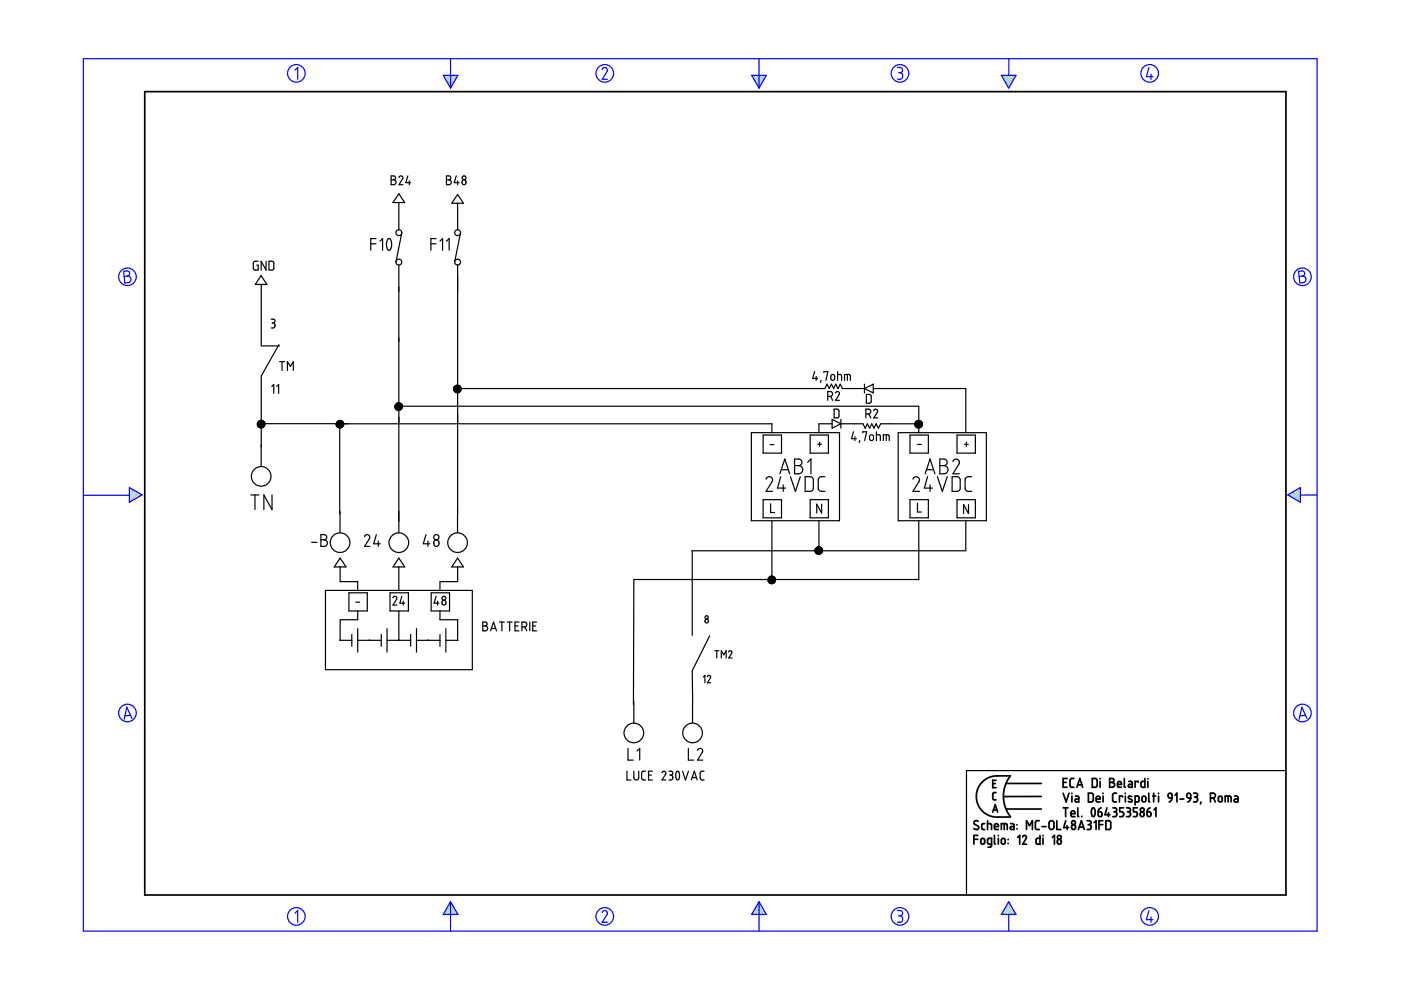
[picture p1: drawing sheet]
<svg xmlns="http://www.w3.org/2000/svg" width="297mm" height="210mm" viewBox="0 0 297 210" stroke-linecap="round" stroke-linejoin="round" font-family="sans-serif">
<g fill="none" stroke="#6c9" stroke-width=".25">
<path d="M94.2 16l1.8 1.8M94.5 16.8l1.3 1.4M94.8 16l1.5 1.4M95.3 18.3l.3 .3M95.5 16l1 1M96.1 16l.6 .6M96.7 16l.3 .2M159.6 16l1.8 1.8M159.9 16.8l1.3 1.4M160.3 16l1.4 1.4M160.7 18.3l.3 .3M160.9 16l1 1"/>
<path d="M161.5 16l.6 .6M162.1 16l.2 .2M212.6 16l1.8 1.8M212.8 16.8l1.3 1.4M213.2 16l1.4 1.4M213.7 18.3l.2 .3M213.8 16l1 1M214.4 16l.7 .6M215.1 16l.2 .2M27.5 103.4h-.1M27.9 103.6l-.5 .4M28.3 103.8l-.9 .9"/>
<path d="M28.7 104.1l-1.3 1.2M29 104.3l-1.6 1.6M29.4 104.5l-1.8 1.9M29.8 104.8l-.8 .8M273.4 104.7l-.3 .3M274.9 103.9l-1.4 1.3M275.7 103.6l-1.8 1.9M275.7 106.1l-.2 .3M275.7 105.5l-.6 .6M275.7 104.9l-1 1M275.7 104.2l-1.4 1.5M94 193.8v.1"/>
<path d="M94.2 193.5l.4 .4M94.4 193.1l.9 .8M94.7 192.7l1.2 1.2M94.9 192.3l1.6 1.6M95.1 191.9l1.9 1.9M95.4 191.5l.8 .8M159.4 193.8v.1M159.6 193.5l.4 .4M159.9 193.1l.8 .8M160.1 192.7l1.2 1.2M160.3 192.3l1.6 1.6M160.5 191.9l1.9 1.9"/>
<path d="M160.8 191.5l.8 .8M212.3 193.8v.1M212.6 193.5l.4 .4M212.8 193.1l.8 .8M213 192.7l1.2 1.2M213.2 192.3l1.6 1.6M213.5 191.9l1.8 1.9M213.7 191.5l.8 .8"/>
</g>
<g fill="none" stroke="#00f" stroke-width=".25">
<path d="M17.7 12.4h261.6v185h-261.6zM62.5 14.9l.6-.6v2.5M94 16h3.1l-1.6 2.7zM95.5 12.4v6.3M127.7 14.7l.5-.4 .5 .3v.5l-1 1.7h1.1M159.4 16h3.1l-1.6 2.7zM160.9 12.4v6.3M190.3 14.3h.7l.3 .3v.6l-.5 .2M190.5 15.4h.3M190.8 15.4l.5 .3v.7l-.3 .4h-.7M212.3 16h3.1l-1.5 2.7zM213.9 12.5v3.5"/>
<path d="M243.6 14.3l-.5 2h1.4M244 15.7v1.1M26.2 57.5l.9-.1 .3 .3 .1 .5-.5 .3 .5 .2 .3 .4-.1 .3-.3 .5-.9 .1zM27 58.5l-.7 .1M275.3 57.5l.9-.1 .3 .3 .1 .5-.5 .3 .5 .2 .3 .4-.1 .4-.2 .3-1 .2zM276.1 58.5l-.7 .1M17.8 105h9.6M27.4 103.4l2.7 1.5-2.7 1.6zM273 104.9l2.7-1.5v3.1zM279.3 104.9l-3.6 .1M27.7 151.7l-1.2 .1M28 152.3l-1.1-2.4-.6 2.6"/>
<path d="M276.8 151.7l-1.2 .1M277.1 152.3l-1.1-2.4-.6 2.6M62.5 193.6l.6-.5v2.4M95.5 191.2v6.2M95.5 191.2l1.6 2.7h-3.1zM127.7 193.5l.1-.3 .5-.1 .5 .4-.1 .4-1 1.6h1.1M160.9 191.2v6.2M160.9 191.2l1.6 2.7h-3.1zM190.3 193.1h.6l.4 .2v.5l-.5 .4M190.5 194.2h.3M190.8 194.2l.5 .3v.7l-.4 .3h-.6M213.9 191.2l1.5 2.7h-3.1z"/>
<path d="M213.9 193.9v3.5M243.6 193.1l-.5 1.9h1.4M244 194.4v1.1"/>
<circle cx="62.8" cy="15.6" r="1.87"/>
<circle cx="128.2" cy="15.6" r="1.87"/>
<circle cx="190.8" cy="15.6" r="1.87"/>
<circle cx="243.8" cy="15.6" r="1.87"/>
<circle cx="27" cy="58.7" r="1.87"/>
<circle cx="276.1" cy="58.7" r="1.87"/>
<circle cx="27" cy="151.2" r="1.87"/>
<circle cx="276.1" cy="151.2" r="1.87"/>
<circle cx="62.8" cy="194.3" r="1.87"/>
<circle cx="128.2" cy="194.3" r="1.87"/>
<circle cx="190.8" cy="194.3" r="1.87"/>
<circle cx="243.8" cy="194.3" r="1.87"/>
</g>
<g fill="none" stroke="#000" stroke-width=".36">
<path d="M30.7 19.4h241.9v170.4h-241.9zM206.5 177.9h.8M207.3 177.1h-.8v1.9M207.4 174.1l-.7-.1-.2 .5 .1 .3 .8 .4 .1 .5-.6 .2-.4-.2M208 177.9l.4-.2 .3 .2 .1 .7-.3 .4-.5-.3zM208.8 174.6h-.5l-.1 .2v1l.6 .1M209.4 174.6l.8 .2v1.1M209.4 174v1.9M210.2 179l-.7-.1v-1.1l.7-.1v1.7l-.2 .2h-.5M210.5 166.1h.5M210.5 172.2l.5-1.6 .5 1.6M210.6 171.7h.8"/>
<path d="M210.8 175.3h.9l-.2-.6-.3-.1-.3 .2-.1 .8 .3 .3h.6M210.8 177.1v1.7l.3 .2M211.2 168h-.4l-.3 .3v1.1l.7 .2M211.2 165.4h-.7v1.6h.7M211.7 177.1v.1M211.7 177.7v1.3M212.3 175.9v-1.3l1.1 .1 .2 1.2M212.4 177.9l.5-.1 .2 .3v.6l-.3 .3-.5-.3zM212.9 174.6v1.3M213.3 166.1h7.5M213.3 171.5h7.5M213.7 177.9v.2"/>
<path d="M213.7 178.8v.1M214.2 164.5h-3.5l-.9 .3-.9 .5-.7 .6-.7 .9-.4 1-.1 1.1 .1 1.1 .4 .9 .7 1 .8 .6 .8 .5 .9 .2h3.5M214.2 164.5l-1 1.7-.5 2.2 .1 1.3 .3 1.3 1.1 2.1M214.3 174.6h.5l.2 .3v1h-.5a.31 .31 0 0 1-.3-.3 .31 .31 0 0 1 .3-.3h.5M215.6 174.8v.1M215.6 175.7v.1M215.8 177.5l.4-.4v1.9M216.8 177.4l.4-.3 .4 .2v.4l-.8 1.3h.8M217.6 175.9v-1.9l.7 1 .6-1v1.9M220.3 174h-.5l-.3 .3 .1 1.4 .2 .2h.5M220.5 177.1v1.9l-.7-.1-.1-.1v-.9l.3-.2h.5M220.8 168.9h-8.1"/>
<path d="M221 175.3h.8M221.1 177.1v.1M221.1 177.7v1.3M222.5 174.2l.5-.2 .4 .4v1.1l-.3 .4-.4-.1-.3-.3zM223.1 177.5l.5-.4v1.9M224.1 174v1.9h.8M224.3 178.1l.2-.2 .4 .2v.8h-.6l-.1-.3zM225.4 165.9h.6M225.4 168.2l.6 1.8 .7-1.8M225.4 171.3h1M225.9 171.3v1.8M226 174l-.5 1.5h1.1"/>
<path d="M226.2 165.1h-.8v1.8h.8M226.3 175v.9M227.1 172.5h.8l-.1-.5-.4-.1-.3 .2v.8l.2 .2h.6M227.3 168.2v.1M227.3 168.8v1.2M227.3 175l.2-.2 .4 .1 .1 .3-.1 .6-.4 .1-.2-.2zM227.7 165.1h-.6l-.2 .3v1.4l.3 .1h.5M228 168.8h.5l.2 .2v1h-.5a.31 .31 0 0 1-.3-.3 .31 .31 0 0 1 .3-.3h.5M228.3 166.9l.6-1.8 .7 1.8M228.5 166.4h.9M228.5 171.3v1.7l.2 .1M228.6 175.9l.7-1.9 .6 1.9"/>
<path d="M228.8 175.4h.9M229.4 173.1h.1M230.5 174h.5l.3 .2v.4l-.4 .2M230.7 174.8h.2M230.8 168.2h.7l.3 .3v1.2l-.3 .3h-.7zM230.9 174.8l.4 .3v.5l-.2 .3h-.6M231.6 165.1h.7l.3 .2v1.3l-.2 .3h-.8zM231.6 171.4a.53 .53 0 0 1 .5 .2 .53 .53 0 0 1 .1 .5l-.1 .7a.34 .34 0 0 1-.4 .3 .34 .34 0 0 1-.3-.4v-.6zM232 174.4l.4-.4v1.9M232.4 169.4h.8v-.3l-.2-.3-.5 .1-.1 .9 .2 .2h.6M232.8 172.1h.6l.2 .2 .1 .5-.2 .3h-.3l-.3-.1zM233 174.8h.8"/>
<path d="M233.2 165.1v.1M233.2 165.7v1.2M233.4 171.3l-.4 .3-.2 .5M233.8 174h-.8v1.9M233.9 168.2v.1M233.9 168.8v1.2M234.5 174h.7l.3 .3v1.2l-.3 .4h-.7zM234.7 171.3l-.4 1.4h1M235 172.3v.8M235.3 165.1h.6l.3 .3-.1 .4-.3 .1 .4 .1 .1 .3-.1 .4-.3 .2h-.6zM235.3 165.9h.5M235.9 171.3h.7l.1 .2 .1 .3-.4 .3"/>
<path d="M236.2 172.1h.2M236.4 172.1l.3 .2 .1 .5-.3 .3h-.6M236.7 168.2h-.5l-.3 .3v1.3l.3 .2h.5M236.9 166.3h.9l-.2-.5-.3-.1-.3 .1-.1 .9 .2 .2h.7M238 169v-.2h-.7v1.2M238.2 171.3h-.8v.8h.6l.2 .4-.1 .6h-.7M238.4 165.1v1.7l.2 .1M238.6 168.2v.1M238.6 168.8v1.2M238.8 171.3h.5l.3 .2v.4l-.3 .2M239.1 172.1h.2M239.3 172.1l.4 .3-.1 .5-.2 .2h-.6"/>
<path d="M239.3 165.7h.5l.3 .2v1h-.6a.31 .31 0 0 1-.3-.3 .31 .31 0 0 1 .3-.3h.6M239.9 168.9l-.2-.1a.29 .29 0 0 0-.4 .1 .29 .29 0 0 0 .1 .4l.5 .2a.33 .33 0 0 1 0 .5 .33 .33 0 0 1-.5 0l-.2-.1M240.7 170l.7-.1 .1-.9-.2-.2h-.6v1.9M241.1 171.3h-.8v.8h.6l.2 .3-.1 .7h-.7M241.3 165.9v-.2h-.6v1.2M241.9 172.3l.2-.2 .4 .2 .1 .5-.1 .2-.4 .1-.2-.1zM242.2 169l.2-.2 .4 .1 .2 .8-.2 .2-.4 .1-.3-.2zM242.7 165.1v1.8h-.6l-.2-.2 .1-.9 .2-.1h.5M243.2 172.1l.7 .2v.7l-.4 .1-.2-.1zM243.4 165.1v.1M243.4 165.7v1.2M243.6 168.2v1.6l.2 .2"/>
<path d="M243.8 171.3l-.4 .3-.2 .5M244.4 168.8h.6M244.6 168.2v1.8M244.7 171.7l.4-.4v1.8M245.6 168.2v.1M245.6 168.8v1.2M247.7 168.4l.3-.2 .4 .1 .1 .9-.7-.1zM248.5 169.2l-.2 .5-.4 .3M249.1 168.6l.4-.4v1.8M250.2 169.4h.8M251.7 168.3l.3-.1 .3 .1 .2 .9h-.6l-.2-.2zM252.5 169.2l-.2 .5-.5 .3"/>
<path d="M253.1 168.2l.7 .1 .1 .4-.4 .3M253.3 169h.2M253.5 169l.4 .2v.5l-.2 .3h-.6M254.6 170l-.1 .5M256.6 169.2l.9-.1 .2-.3-.1-.4-.4-.2h-.6v1.8M257.3 169.2l.4 .8M258.4 169l.2-.2 .4 .1 .1 .8-.1 .2-.4 .1-.3-.2zM259.8 170v-1.2l1.1 .1 .1 1.1M260.4 168.8v1.2M261.7 168.8h.6l.2 .3v.9h-.6a.31 .31 0 0 1-.3-.3 .31 .31 0 0 1 .3-.3h.6"/>
<circle cx="224.6" cy="177.5" r=".41"/>
<circle cx="227.6" cy="174.4" r=".42"/>
<circle cx="242.2" cy="171.7" r=".42"/>
</g>
<g fill="none" stroke="#000" stroke-width=".25">
<path d="M82.9 37.3h.7l.3 .3-.1 .4-.3 .1 .2 .1 .3 .3-.1 .4-.3 .2-.7 .1zM82.9 38.1h.6M84.6 37.6a.41 .41 0 0 1 .3-.3 .41 .41 0 0 1 .4 .1l.1 .4-.8 1.4h.8M86.5 37.3l-.5 1.4h1.1M86.8 38.3v.9M94.7 37.3h.5l.3 .2v.4l-.3 .2 .3 .1 .2 .4-.4 .5-.6 .1zM94.7 38.1h.5M96.7 37.3l-.4 1.4h1M97 38.3v.9M98.1 38.3l.2-.2 .4 .1 .1 .3-.1 .6-.4 .1-.3-.2zM54.7 55.4h-.7l-.3 .3v1.2l.2 .3 .8 .1v-1.1h-.3M55.4 58.4l1.2 1.9h-2.5z"/>
<path d="M56.4 55.4v1.9l-1-1.9v1.9M57 55.4h.7l.3 .2 .1 1.4-.3 .3h-.8zM78.6 51.7h1.1M79.7 50.6h-1.1v2.5M80.6 51.1l.5-.5v2.5M82.2 50.7l.5-.1 .3 .6v.9l-.2 .7a.44 .44 0 0 1-.5 .2 .44 .44 0 0 1-.3-.5l-.1-.9zM84.6 43.1v5.6M84.6 56.2v56.8M84.6 41.1l1.2 1.8h-2.5zM85.2 49.3l-1.3 6.3M91.4 51.7h1.1M92.5 50.6h-1.1v2.5"/>
<path d="M93.3 51.1l.5-.5v2.5M94.7 51.1l.5-.5v2.5M97 43.1v5.6M97 56.2v52.7M97 41.2l1.3 1.9h-2.5zM97.6 49.3l-1.2 6.3M55.4 60.5v12.7M55.4 73.3h3.9M57.5 67.7h.5l.3 .2-.1 .5-.3 .1M57.7 68.5h.2M57.9 68.5l.3 .2 .1 .6-.3 .2h-.5M59.1 73.1l-3.7 6.6v19.2"/>
<path d="M59.3 76.7h1M59.8 76.7v1.8M60.9 78.5v-1.8l.7 1 .6-1v1.8M172.7 78.8l-.4 1.4h1M173 79.8v.8M174.7 79v-.2h.8l-.4 1.8M176.2 79.5l.4-.1 .4 .3v.6l-.3 .3-.5-.2zM177.6 79.4l.7 .1 .1 1.1M177.6 78.8v1.8M179.7 79.4v1.2M54.9 89.3l-.2 .1M55.2 89.2l-.6 .5"/>
<path d="M55.2 89.1l-.6 .7M55.4 90.3l-.4 .3M55.4 89.9l-.6 .6M55.4 90.7h.1M55.4 90.5l-.2 .2M55.4 90l-.5 .6M55.4 89.6l-.7 .7M55.4 89.2l-.8 .8M55.4 89.8l108.3 .1v1.8M55.4 89.1v.1M55.5 89.1l-.9 .9M55.6 89.2l-1 .9"/>
<path d="M55.7 89.2l-1.1 1M55.8 89.3l-1.1 1.1M55.9 89.3l-1.1 1.1M55.9 89.4l-.5 .5M56 89.4l-.6 .7M56 89.5l-1.1 1.1M56 90.3l-.2 .3M56.1 89.6l-.7 .7M56.1 89.6l-.7 .8M56.1 90.2l-.5 .5M56.2 89.8l-1 .9M56.2 90l-.7 .7"/>
<path d="M56.2 89.7l-.8 .8M56.2 89.9l-.8 .8M57.6 81.9l.4-.4v1.9M58.7 81.9l.4-.4v1.9M71.7 90.6l1.1-1-1.1 1.1M71.8 89.2l-.5 .5M71.9 89.2l-.6 .6M72 90.1v18.9M72.1 89.1l-.8 .9M72.2 89.2l-.9 .8M72.3 89.2l-1 .9M72.3 89.2l-1 1"/>
<path d="M72.4 89.2l-1 1.1M72.5 89.3l-1.1 1.1M72.6 89.3l-1.2 1.1M72.6 89.3l-1.1 1.2M72.7 89.4l-1.1 1.2M72.8 90.3l-.4 .4M72.8 89.7l-1 1M72.9 89.8l-1 .9M72.9 90.1l-.6 .6M72.9 90l-.8 .7M72.9 89.9l-.9 .8M84.2 85.5l-.4 .4"/>
<path d="M84.3 85.4v.1M84.3 85.5l-.5 .5M84.5 85.4l-.1 .1M84.5 85.5l-.8 .8M84.5 85.4l-.8 .8M84.6 86.1h110.2v5.6M84.7 85.4l-1 1M84.7 85.5l-.9 .9M84.8 85.4l-.1 .1M84.9 85.5l-1.1 1.1M85 85.6l-1.1 1.1M85.1 85.7l-1.1 1.1 1.2-1.1"/>
<path d="M85.2 85.8l-1.1 1.1M85.2 85.9l-1 1M85.3 86.4l-.5 .6M85.3 85.9l-1 1.1M85.3 86l-1 1M85.3 86.2l-.8 .8M85.3 86.4l-.6 .6M85.3 86.1l-.8 .9M96.2 82.4h.1M96.5 82.4l-.3 .3M96.5 81.8l-.2 .2M96.7 82.4l-.5 .4"/>
<path d="M96.7 81.7l-.5 .5M96.9 81.7l-.7 .7M97 81.7l-.8 .8M97 82.4h77.9l.4-1 .5 1 .5-1 .4 1 .5-1 .5 1 .4-1 .5 1h4.7M97.1 81.7l-.7 .7M97.2 81.7l-1 .9M97.2 82.4l-.7 .7M97.3 81.7l-.7 .7M97.3 81.7l-1 1.1M97.3 82.4l-.8 .7M97.4 81.8l-1.1 1.1M97.5 81.8l-1.1 1.2"/>
<path d="M97.5 81.9l-1.1 1.1M97.6 81.9l-.4 .5M97.6 82.4l-.8 .8M97.6 83l-.1 .1M97.6 82l-.3 .4M97.7 82.1l-1.1 1.1M97.7 82.2l-1 1M97.7 82.2l-.1 .2M97.8 82.7l-.6 .5M97.8 82.6l-.7 .7M97.8 82.4l-.9 .9M97.8 82.3l-.1 .1"/>
<path d="M159.3 91.7h18.7v18.7h-18.7zM161.8 92.2h3.9v3.9h-3.9zM163.3 94.3h.8M165.7 99.6h1.4M168.5 97.3l1.1 .1 .4 .5-.1 .5-.6 .3 .6 .2 .3 .6-.2 .6-.4 .3-1.1 .1zM168.5 98.7h.8M171.2 98l.7-.7v3.2M171.8 92.2h3.8v3.9h-3.8zM173.4 94.2h.8M173.8 93.8v.8M174.1 80.6l-.1 .5M175.5 84.1h.6l.3-.3 .1-.3-.2-.4-.8-.1v1.9"/>
<path d="M176.1 84l.4 .9M176.4 89.9h-2.8v1.8M176.4 88.9l1.9 1-1.9 .9zM176.8 86.7l.8 .1 .3 .2v1.3l-.3 .3h-.8zM177.1 83.3l.3-.2 .3-.1 .3 .4-.9 1.5h.9M178.3 88.9v1.9M178.3 89.9h4.7l.4 .9 .5-.9 .5 .9 .4-.9 .5 .9 .5-.9 .4 .9 .5-.9h8.1M179 80.6v-1.2l1.2 .1 .1 1.1M181 91.5l-.5 1.5h1.1M181.3 92.6v.8M182.3 93.4l-.1 .4M182.9 91.8v-.3h.8l-.4 1.9"/>
<path d="M183.3 82.4l1.8-1v1.9zM183.3 81.4v1.9M183.6 87.8l.9-.2 .1-.3-.1-.3-.3-.3h-.6v1.9M183.7 83.6h.7l.3 .3v1.3l-.2 .3h-.8zM184.2 87.8l.4 .8M184.5 92.3l.4-.1 .3 .3v.6l-.3 .3h-.3l-.2-.3zM185.1 82.4h19.7v9.3M185.3 87.1l.3-.4 .4 .3v.4l-.7 1.2h.8M185.8 92.2l.8 .1v1.1M185.8 91.5v1.9M187.3 93.4v-1.2h1.1l.1 .3v.9M187.9 92.2v1.2"/>
<path d="M190.4 91.7h18.7v18.7h-18.7zM192.9 92.2h3.9v3.9h-3.9zM194.2 90.5l1.1-1.1-1.1 1.1M194.4 89.2l-.4 .4M194.5 94.2h.8M194.6 89.2l-.6 .6M194.7 89.1l-.7 .8M194.9 89.2l-.9 .8M194.9 89.2l-.9 .9M195 89.2l-1 1M195.1 89.2l-1.1 1.1M195.2 89.3l-1.1 1.1"/>
<path d="M195.4 90.4l-.2 .2M195.4 89.5l-1.1 1.1M195.5 90.3l-.4 .4M195.5 90l-.7 .7M195.5 89.8l-.9 .9M195.5 89.6l-1.1 1.1M195.5 89.6h.1M195.5 89.7l-1 1M195.6 90.1l-.7 .6M195.6 89.8l-1 .9M195.6 89.9h-.1M195.6 90l-.1 .1"/>
<path d="M196.4 99.6h1.5M199.3 97.3h1l.5 .5-.1 .6-.6 .3 .6 .2 .3 .6-.2 .6-.4 .3-1.1 .1zM199.3 98.7h.8M202 97.9l.3-.4 .4-.2 .6 .3 .1 .7-1.4 2.2h1.4M202.9 92.2h3.9v3.9h-3.9zM204.5 94.2h.8M204.9 93.8v.8M53.2 104.9h1.7M54.1 104.9v3.2M57.7 104.9v3.2l-1.8-3.2v3.2M66.1 115h1.1M68 113.3l.9 .1 .4 .3-.2 .6-.4 .1 .4 .1 .3 .5-.1 .5-.3 .3h-1z"/>
<path d="M68 114.4h.7M72.1 108.4v4.6M72.1 118.3l1.3 1.9h-2.5zM77.3 113.8l.5-.5 .5 .3 .1 .5-1.1 1.7h1.1M79.8 113.3l-.6 2h1.4M80.2 114.7v1.1M84.6 118.3l1.2 1.9h-2.5zM90.3 113.3l-.6 2h1.4M90.7 114.7v1.1M92.1 114.6l.5-.2 .4 .3 .1 .7-.3 .4h-.3l-.4-.2-.1-.7zM97 108.4v4.6M97 118.3l1.3 1.9h-2.5z"/>
<path d="M146.7 116.8h58.1M146.8 116.7v18M161.8 105.9h3.9v3.9h-3.9zM162.4 101.6l.6-.5h.4l.3 .3 .1 .6-1.4 2.2h1.4M163.4 106.8v1.9h.8M163.7 110.4v12.5M165.4 100.5l1-3.2 1 3.2M165.5 101.1l-.7 2.4h1.8M166.1 102.8v1.4M167.6 101.1l1 3.1 1.1-3.1M170.7 101.1h1.3l.4 .5v2l-.4 .6h-1.3zM171.8 105.9h3.8v3.9h-3.8z"/>
<path d="M173 117.2l1.1-1.1-1.1 1.2M173 116.6l-.2 .2M173.4 116l-.6 .5M173.5 115.9l-.7 .7M173.6 115.9l-.8 .9M173.6 110.4v6.2M173.7 117.1l-.4 .4M173.7 117.2l-.3 .3M173.7 116.5l-.1 .1M173.7 115.9l-.7 .7M173.8 116l-1 1M173.9 116l-1.1 1"/>
<path d="M174 116l-1.1 1.2 .6-.6M174 116.1l-.3 .3M174.2 106.9v1.9l-1-1.9v1.9M174.2 116.2l-1.1 1.1M174.2 116.3l-1.1 1.1M174.2 117.2l-.1 .2M174.3 116.4l-1.1 1M174.3 116.4l-.6 .7M174.3 117l-.4 .5M174.4 116.6l-1 .9M174.4 116.5l-.7 .7M174.4 116.8l-.7 .7"/>
<path d="M174.4 116.8l-.8 .7M174.9 101.1h-.9l-.3 .2-.2 .4 .1 2.1 .4 .4h.9M192.9 105.9h3.9v3.9h-3.9zM193.5 101.6l.3-.4 .5-.1 .5 .2 .1 .4v.3l-1.4 2.2h1.4M194.5 106.7v1.9h.8M194.8 110.4v12.5h-60.4v30.4M196.2 100.5l1-3.2 1 3.2M196.7 101.1l-.7 2.4h1.7M197.2 102.8v1.4M198.7 101.1l1.1 3.1 1-3.1M201.9 101.1h1.2l.5 .5v2l-.2 .4-.3 .2h-1.2zM202.9 105.9h3.9v3.9h-3.9z"/>
<path d="M204.8 110.4v6.2M205.3 107v1.9l-1-1.9v1.9M206 101.1h-.9l-.3 .2-.2 .4 .1 2.1 .4 .4h.9M69 125.2h31.1v16.8h-31.1zM72.1 135.8h2.5M72.1 120.2v3.1h3.7v1.9M74 125.7h3.9v3.8h-3.9zM74.6 134.5v2.5M75.4 127.7h.9M75.8 135.8h5M75.8 129.5v1.9h-3.7v4.4M75.8 133.3v5"/>
<path d="M78.3 135.7v.1M80.8 134.5v2.5M82.1 135.8h5M82.1 133.3v5M82.7 125.7h3.9v3.8h-3.9zM83.3 126.7l.1-.2 .4-.1 .2 .1 .2 .4-.9 1.4h.9M84.6 120.2v5M84.6 129.5v6.3M85.2 126.4l-.4 1.5h1M85.5 127.5v.8M87.1 134.5v2.5M88.3 135.8h5"/>
<path d="M88.3 133.3v5M90.8 135.7v.1M91.4 125.7h3.9v3.8h-3.9zM92.5 126.4l-.5 1.5h1.1M92.8 127.5v.8M93.3 129.5v1.9h3.7v4.4M93.3 134.5v2.5M93.8 127.4l.2-.1 .4 .1 .1 .6-.1 .2-.4 .1-.2-.2zM94.5 135.8h2.5M94.5 133.3v5M97 120.2v3.1h-3.7v1.9M102.4 131.9h.6l.3 .2-.1 .5-.3 .1 .2 .1 .3 .4-.1 .3-.3 .2-.6 .1z"/>
<path d="M102.4 132.7h.5M104 133.8l.6-1.9 .7 1.9M104.2 133.2h.9M105.9 131.9h1M106.4 131.9v1.9M107.5 131.9h1.1M108.1 131.9v1.9M109.2 132.7h.6M110 131.9h-.8v1.9h.8M110.7 132.9h.6l.3-.2 .1-.4-.2-.3-.8-.1v1.9M111.3 132.9l.4 .9M112.3 131.9v1.9"/>
<path d="M112.9 132.7h.7M113.8 131.9h-.9v1.9h.9M150.5 134.8l-3.7 7.4 .1 6.5M151.6 138h.8M152 138v1.5M152.9 139.5v-1.5l.6 .8 .5-.8v1.5M154.5 138.2a.35 .35 0 0 1 .5-.2 .35 .35 0 0 1 .2 .5l-.7 1h.7M163 122.8l-.2 .2M163.2 122.8l-.3 .4M163.3 122.2l-.4 .5M163.4 122.2l-.6 .6M163.6 122.2l-.7 .6"/>
<path d="M163.7 122.2l-.9 .8M163.8 122.2l-.9 1M163.8 122.8l-.7 .8M163.9 122.2l-.7 .6M164 122.2l-1.1 1.2 .6-.6M164 122.3l-.6 .5M164.1 122.3l-1.1 1.1M164.1 122.3l-1.1 1.2M164.2 122.4l-.4 .4M164.3 122.4l-1.1 1.2M164.3 122.5l-1 1.2 1.1-1.1M164.3 123.3l-.4 .4"/>
<path d="M164.3 123l-.7 .8M164.3 122.7l-.9 1M164.4 123.2l-.6 .5M164.4 122.8l-.1 .1M164.4 122.8l-1 .9M164.4 122.7l-.1 .1M164.4 122.9l-.8 .9M164.4 123l-.1 .1M133.1 158.7v2.5h1.2M135.1 159.2l.5-.5v2.5M145.9 158.7v2.5h1.1M146.8 148.8v4.5"/>
<path d="M147.9 159.1l.2-.3 .5-.1 .4 .4-.1 .4-1 1.7h1.1M149.1 143.6l.4-.4v1.6M150 143.5l.1-.2a.34 .34 0 0 1 .4 0 .34 .34 0 0 1 .1 .4l-.6 1.1h.7M132.9 163.5v1.9h.9M134.4 163.5v1.4l.4 .5 .6-.3v-1.6M136.9 163.5h-.6l-.3 .4 .1 1.3 .8 .2M137.5 164.3h.6M138.3 163.5h-.8v1.9h.8M140.4 163.8l.3-.3 .4 .2v.4l-.7 1.3h.8M141.8 163.5h.6l.2 .3v.3l-.4 .2M142 164.3h.2M142.2 164.3l.4 .2v.6l-.2 .2-.6 .1"/>
<path d="M143.5 163.6a.55 .55 0 0 1 .6 .7l-.1 .8a.34 .34 0 0 1-.5 .2 .34 .34 0 0 1-.2-.4v-.6zM144.7 163.5l.6 1.9 .7-1.9M146.6 165.4l.6-1.9 .6 1.9M146.7 164.9h1M149.3 163.5h-.6l-.3 .4 .1 1.3 .8 .2M272.6 163.4h-67.7v26.4"/>
<circle cx="98.4" cy="37.7" r=".42"/>
<circle cx="84.6" cy="49.3" r=".62"/>
<circle cx="84.6" cy="55.6" r=".62"/>
<circle cx="97" cy="49.3" r=".62"/>
<circle cx="97" cy="55.6" r=".62"/>
<circle cx="55.4" cy="89.9" r=".8"/>
<circle cx="72.1" cy="89.9" r=".8"/>
<circle cx="84.5" cy="86.2" r=".8"/>
<circle cx="97" cy="82.5" r=".8"/>
<circle cx="194.8" cy="89.9" r=".8"/>
<circle cx="55.4" cy="101" r="2.08"/>
<circle cx="72.1" cy="115.1" r="2.08"/>
<circle cx="84.6" cy="115.1" r="2.08"/>
<circle cx="92.5" cy="113.9" r=".55"/>
<circle cx="97" cy="115.1" r="2.08"/>
<circle cx="173.6" cy="116.7" r=".8"/>
<circle cx="94.1" cy="126.8" r=".41"/>
<circle cx="149.8" cy="131.7" r=".4"/>
<circle cx="149.8" cy="130.9" r=".34"/>
<circle cx="163.6" cy="123" r=".8"/>
<circle cx="134.4" cy="155.4" r="2.08"/>
<circle cx="146.8" cy="155.4" r="2.08"/>
</g>
</svg>
